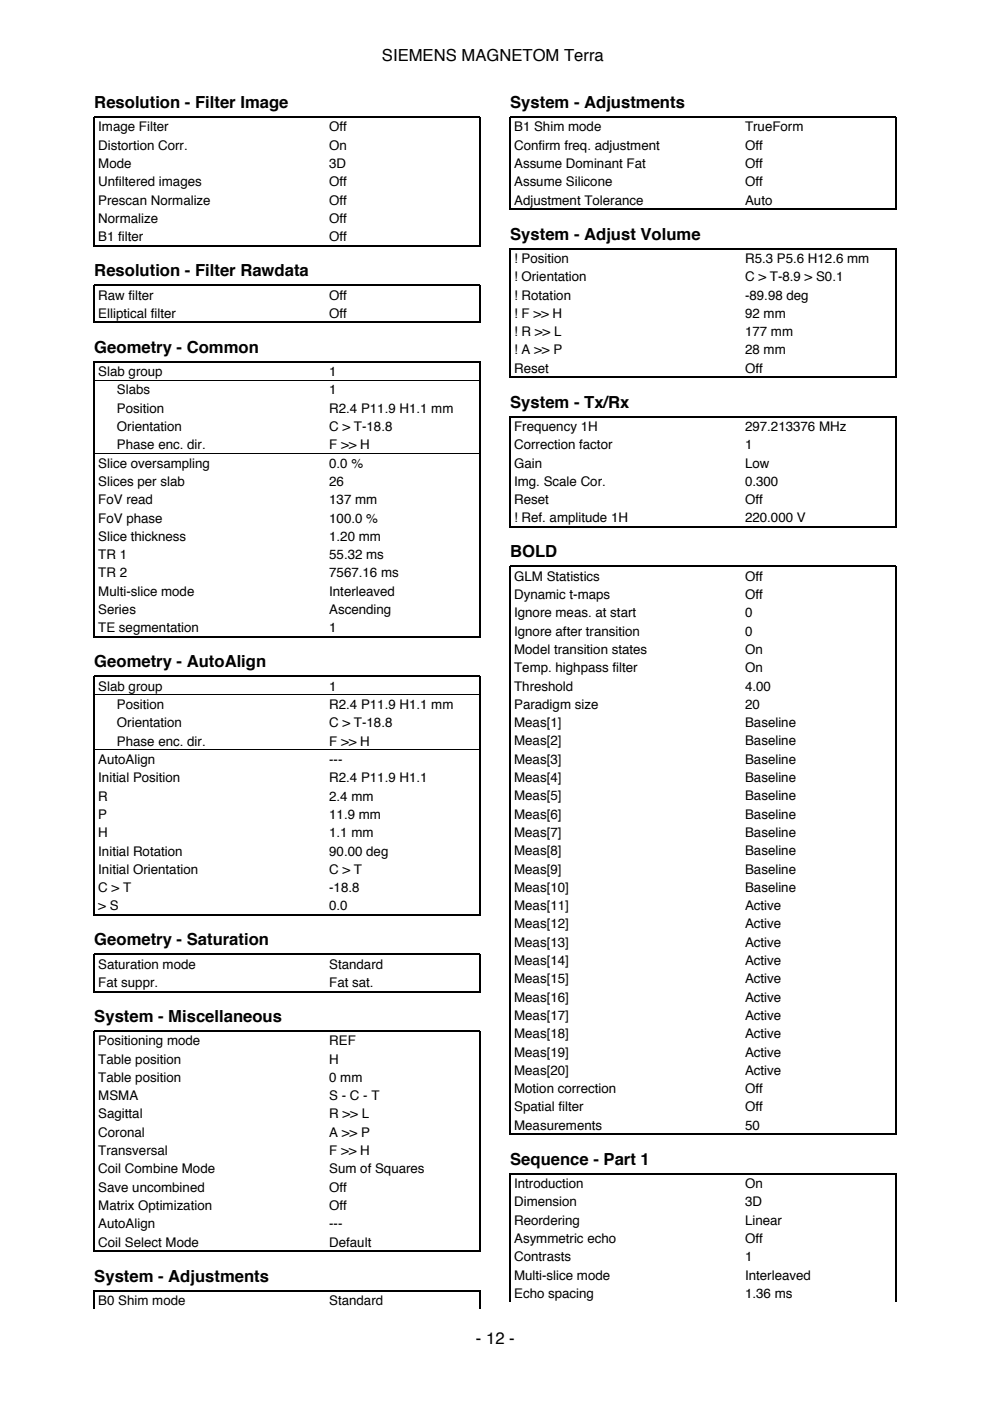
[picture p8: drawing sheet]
<svg xmlns="http://www.w3.org/2000/svg" width="210mm" height="297mm" viewBox="0 0 210 297" stroke-linecap="round" stroke-linejoin="round" font-family="sans-serif">
<defs><g id="words">
<g font-size="3.5">
<text x="81" y="12.9">SIEMENS MAGNETOM Terra</text>
<text x="20" y="22.9">Resolution - Filter Image</text>
<text x="108.2" y="22.9">System - Adjustments</text>
<text x="108.2" y="50.8">System - Adjust Volume</text>
<text x="20" y="58.6">Resolution - Filter Rawdata</text>
<text x="20" y="74.8">Geometry - Common</text>
<text x="108.2" y="86.4">System - Tx/Rx</text>
<text x="108.2" y="118.2">BOLD</text>
<text x="20" y="141.5">Geometry - AutoAlign</text>
<text x="20" y="200.4">Geometry - Saturation</text>
<text x="20" y="216.7">System - Miscellaneous</text>
<text x="108.2" y="246.9">Sequence - Part 1</text>
<text x="20" y="271.7">System - Adjustments</text>
<text x="100.9" y="284.9">- 12 -</text>
</g>
<g font-size="2.8">
<text x="20.8" y="27.9">Image Filter</text>
<text x="69.8" y="27.9">Off</text>
<text x="109" y="27.9">B1 Shim mode</text>
<text x="158" y="27.9">TrueForm</text>
<text x="20.8" y="31.7">Distortion Corr.</text>
<text x="20.8" y="35.6">Mode</text>
<text x="69.8" y="31.7">On</text>
<text x="69.8" y="35.6">3D</text>
<text x="109" y="31.7">Confirm freq. adjustment</text>
<text x="109" y="35.6">Assume Dominant Fat</text>
<text x="158" y="31.7">Off</text>
<text x="158" y="35.6">Off</text>
<text x="20.8" y="39.5">Unfiltered images</text>
<text x="69.8" y="39.5">Off</text>
<text x="109" y="39.5">Assume Silicone</text>
<text x="158" y="39.5">Off</text>
<text x="20.8" y="43.4">Prescan Normalize</text>
<text x="20.8" y="47.3">Normalize</text>
<text x="69.8" y="43.4">Off</text>
<text x="69.8" y="47.3">Off</text>
<text x="109" y="43.4">Adjustment Tolerance</text>
<text x="158" y="43.4">Auto</text>
<text x="20.8" y="51.2">B1 filter</text>
<text x="69.8" y="51.2">Off</text>
<text x="109" y="55.7">! Position</text>
<text x="109" y="59.6">! Orientation</text>
<text x="158" y="55.7">R5.3 P5.6 H12.6 mm</text>
<text x="158" y="59.6">C &gt; T-8.9 &gt; S0.1</text>
<text x="20.8" y="63.5">Raw filter</text>
<text x="69.8" y="63.5">Off</text>
<text x="109" y="63.5">! Rotation</text>
<text x="158" y="63.5">-89.98 deg</text>
<text x="20.8" y="67.4">Elliptical filter</text>
<text x="69.8" y="67.4">Off</text>
<text x="109" y="67.4">! F &gt;&gt; H</text>
<text x="109" y="71.3">! R &gt;&gt; L</text>
<text x="158" y="67.4">92 mm</text>
<text x="158" y="71.3">177 mm</text>
<text x="109" y="75.1">! A &gt;&gt; P</text>
<text x="158" y="75.1">28 mm</text>
<text x="20.8" y="79.7">Slab group</text>
<text x="24.8" y="83.6">Slabs</text>
<text x="69.8" y="79.7">1</text>
<text x="69.8" y="83.6">1</text>
<text x="109" y="79">Reset</text>
<text x="158" y="79">Off</text>
<text x="24.8" y="87.5">Position</text>
<text x="69.8" y="87.5">R2.4 P11.9 H1.1 mm</text>
<text x="24.8" y="91.4">Orientation</text>
<text x="24.8" y="95.2">Phase enc. dir.</text>
<text x="69.8" y="91.4">C &gt; T-18.8</text>
<text x="69.8" y="95.2">F &gt;&gt; H</text>
<text x="109" y="91.4">Frequency 1H</text>
<text x="109" y="95.2">Correction factor</text>
<text x="158" y="91.4">297.213376 MHz</text>
<text x="158" y="95.2">1</text>
<text x="20.8" y="99.2">Slice oversampling</text>
<text x="69.8" y="99.2">0.0 %</text>
<text x="109" y="99.1">Gain</text>
<text x="158" y="99.1">Low</text>
<text x="20.8" y="103">Slices per slab</text>
<text x="20.8" y="106.9">FoV read</text>
<text x="69.8" y="103">26</text>
<text x="69.8" y="106.9">137 mm</text>
<text x="109" y="103">Img. Scale Cor.</text>
<text x="109" y="106.9">Reset</text>
<text x="158" y="103">0.300</text>
<text x="158" y="106.9">Off</text>
<text x="20.8" y="110.8">FoV phase</text>
<text x="69.8" y="110.8">100.0 %</text>
<text x="109" y="110.8">! Ref. amplitude 1H</text>
<text x="158" y="110.8">220.000 V</text>
<text x="20.8" y="114.7">Slice thickness</text>
<text x="20.8" y="118.6">TR 1</text>
<text x="69.8" y="114.7">1.20 mm</text>
<text x="69.8" y="118.6">55.32 ms</text>
<text x="20.8" y="122.4">TR 2</text>
<text x="69.8" y="122.4">7567.16 ms</text>
<text x="109" y="123.1">GLM Statistics</text>
<text x="158" y="123.1">Off</text>
<text x="20.8" y="126.3">Multi-slice mode</text>
<text x="20.8" y="130.2">Series</text>
<text x="69.8" y="126.3">Interleaved</text>
<text x="69.8" y="130.2">Ascending</text>
<text x="109" y="127">Dynamic t-maps</text>
<text x="109" y="130.9">Ignore meas. at start</text>
<text x="158" y="127">Off</text>
<text x="158" y="130.9">0</text>
<text x="20.8" y="134.1">TE segmentation</text>
<text x="69.8" y="134.1">1</text>
<text x="109" y="134.8">Ignore after transition</text>
<text x="158" y="134.8">0</text>
<text x="109" y="138.6">Model transition states</text>
<text x="109" y="142.5">Temp. highpass filter</text>
<text x="158" y="138.6">On</text>
<text x="158" y="142.5">On</text>
<text x="20.8" y="146.4">Slab group</text>
<text x="69.8" y="146.4">1</text>
<text x="109" y="146.4">Threshold</text>
<text x="158" y="146.4">4.00</text>
<text x="24.8" y="150.3">Position</text>
<text x="24.8" y="154.2">Orientation</text>
<text x="69.8" y="150.3">R2.4 P11.9 H1.1 mm</text>
<text x="69.8" y="154.2">C &gt; T-18.8</text>
<text x="109" y="150.3">Paradigm size</text>
<text x="109" y="154.2">Meas[1]</text>
<text x="158" y="150.3">20</text>
<text x="158" y="154.2">Baseline</text>
<text x="20.8" y="162">AutoAlign</text>
<text x="24.8" y="158.1">Phase enc. dir.</text>
<text x="69.8" y="158.1">F &gt;&gt; H</text>
<text x="69.8" y="162">---</text>
<text x="109" y="158">Meas[2]</text>
<text x="109" y="161.9">Meas[3]</text>
<text x="158" y="158">Baseline</text>
<text x="158" y="161.9">Baseline</text>
<text x="20.8" y="165.9">Initial Position</text>
<text x="69.8" y="165.9">R2.4 P11.9 H1.1</text>
<text x="109" y="165.8">Meas[4]</text>
<text x="158" y="165.8">Baseline</text>
<text x="20.8" y="169.7">R</text>
<text x="20.8" y="173.6">P</text>
<text x="69.8" y="169.7">2.4 mm</text>
<text x="69.8" y="173.6">11.9 mm</text>
<text x="109" y="169.7">Meas[5]</text>
<text x="109" y="173.6">Meas[6]</text>
<text x="158" y="169.7">Baseline</text>
<text x="158" y="173.6">Baseline</text>
<text x="20.8" y="177.5">H</text>
<text x="69.8" y="177.5">1.1 mm</text>
<text x="109" y="177.4">Meas[7]</text>
<text x="158" y="177.4">Baseline</text>
<text x="20.8" y="181.4">Initial Rotation</text>
<text x="20.8" y="185.3">Initial Orientation</text>
<text x="69.8" y="181.4">90.00 deg</text>
<text x="69.8" y="185.3">C &gt; T</text>
<text x="109" y="181.3">Meas[8]</text>
<text x="109" y="185.2">Meas[9]</text>
<text x="158" y="181.3">Baseline</text>
<text x="158" y="185.2">Baseline</text>
<text x="20.8" y="189.1">C &gt; T</text>
<text x="69.8" y="189.1">-18.8</text>
<text x="109" y="189.1">Meas[10]</text>
<text x="158" y="189.1">Baseline</text>
<text x="20.8" y="193">&gt; S</text>
<text x="69.8" y="193">0.0</text>
<text x="109" y="193">Meas[11]</text>
<text x="109" y="196.8">Meas[12]</text>
<text x="158" y="193">Active</text>
<text x="158" y="196.8">Active</text>
<text x="109" y="200.7">Meas[13]</text>
<text x="158" y="200.7">Active</text>
<text x="20.8" y="205.4">Saturation mode</text>
<text x="20.8" y="209.3">Fat suppr.</text>
<text x="69.8" y="205.4">Standard</text>
<text x="69.8" y="209.3">Fat sat.</text>
<text x="109" y="204.6">Meas[14]</text>
<text x="109" y="208.5">Meas[15]</text>
<text x="158" y="204.6">Active</text>
<text x="158" y="208.5">Active</text>
<text x="109" y="212.4">Meas[16]</text>
<text x="158" y="212.4">Active</text>
<text x="20.8" y="221.6">Positioning mode</text>
<text x="69.8" y="221.6">REF</text>
<text x="109" y="216.3">Meas[17]</text>
<text x="109" y="220.1">Meas[18]</text>
<text x="158" y="216.3">Active</text>
<text x="158" y="220.1">Active</text>
<text x="20.8" y="225.5">Table position</text>
<text x="69.8" y="225.5">H</text>
<text x="109" y="224">Meas[19]</text>
<text x="109" y="227.9">Meas[20]</text>
<text x="158" y="224">Active</text>
<text x="158" y="227.9">Active</text>
<text x="20.8" y="229.4">Table position</text>
<text x="20.8" y="233.2">MSMA</text>
<text x="69.8" y="229.4">0 mm</text>
<text x="69.8" y="233.2">S - C - T</text>
<text x="109" y="231.8">Motion correction</text>
<text x="158" y="231.8">Off</text>
<text x="20.8" y="237.1">Sagittal</text>
<text x="69.8" y="237.1">R &gt;&gt; L</text>
<text x="109" y="235.7">Spatial filter</text>
<text x="109" y="239.5">Measurements</text>
<text x="158" y="235.7">Off</text>
<text x="158" y="239.5">50</text>
<text x="20.8" y="241">Coronal</text>
<text x="20.8" y="244.9">Transversal</text>
<text x="69.8" y="241">A &gt;&gt; P</text>
<text x="69.8" y="244.9">F &gt;&gt; H</text>
<text x="20.8" y="248.8">Coil Combine Mode</text>
<text x="69.8" y="248.8">Sum of Squares</text>
<text x="109" y="251.9">Introduction</text>
<text x="158" y="251.9">On</text>
<text x="20.8" y="252.6">Save uncombined</text>
<text x="20.8" y="256.5">Matrix Optimization</text>
<text x="69.8" y="252.6">Off</text>
<text x="69.8" y="256.5">Off</text>
<text x="109" y="255.8">Dimension</text>
<text x="158" y="255.8">3D</text>
<text x="20.8" y="260.4">AutoAlign</text>
<text x="69.8" y="260.4">---</text>
<text x="109" y="259.6">Reordering</text>
<text x="109" y="263.5">Asymmetric echo</text>
<text x="158" y="259.6">Linear</text>
<text x="158" y="263.5">Off</text>
<text x="20.8" y="264.3">Coil Select Mode</text>
<text x="69.8" y="264.3">Default</text>
<text x="109" y="267.4">Contrasts</text>
<text x="158" y="267.4">1</text>
<text x="109" y="271.3">Multi-slice mode</text>
<text x="109" y="275.2">Echo spacing</text>
<text x="158" y="271.3">Interleaved</text>
<text x="158" y="275.2">1.36 ms</text>
<text x="20.8" y="276.6">B0 Shim mode</text>
<text x="69.8" y="276.6">Standard</text>
</g>
</g></defs>
<g fill="none" stroke="#000" stroke-width=".26">
<path d="M20 52.3v-27.5h81.8v27.5M20.1 52.1h81.6M108.2 44.5v-19.7h81.8v19.7M108.3 44.4h81.6M20 68.5v-8h81.8v8M20.1 68.4h81.6M108.2 80.1v-27.4h81.8v27.4M108.3 80h81.6M108.2 111.9v-23.6h81.8v23.6M108.3 111.8h81.6M20 135.2v-58.5h81.8v58.5M20.1 135.1h81.6"/>
<path d="M20 194.2v-50.8h81.8v50.8M20.1 194h81.6M20 210.4v-8h81.8v8M20.1 210.3h81.6M108.2 240.7v-120.6h81.8v120.6M108.3 240.5h81.6M20 265.4v-46.8h81.8v46.8M20 277.5v-3.9h81.8v3.9M20.1 265.3h81.6M108.2 276v-27.1h81.8v27.1"/>
</g>
<path d="M20.1 80.6h81.6M20.1 96.1h81.6M20.1 147.3h81.6M20.1 159h81.6" fill="none" stroke="#000" stroke-width=".21"/>
<use href="#words"/>
</svg>
